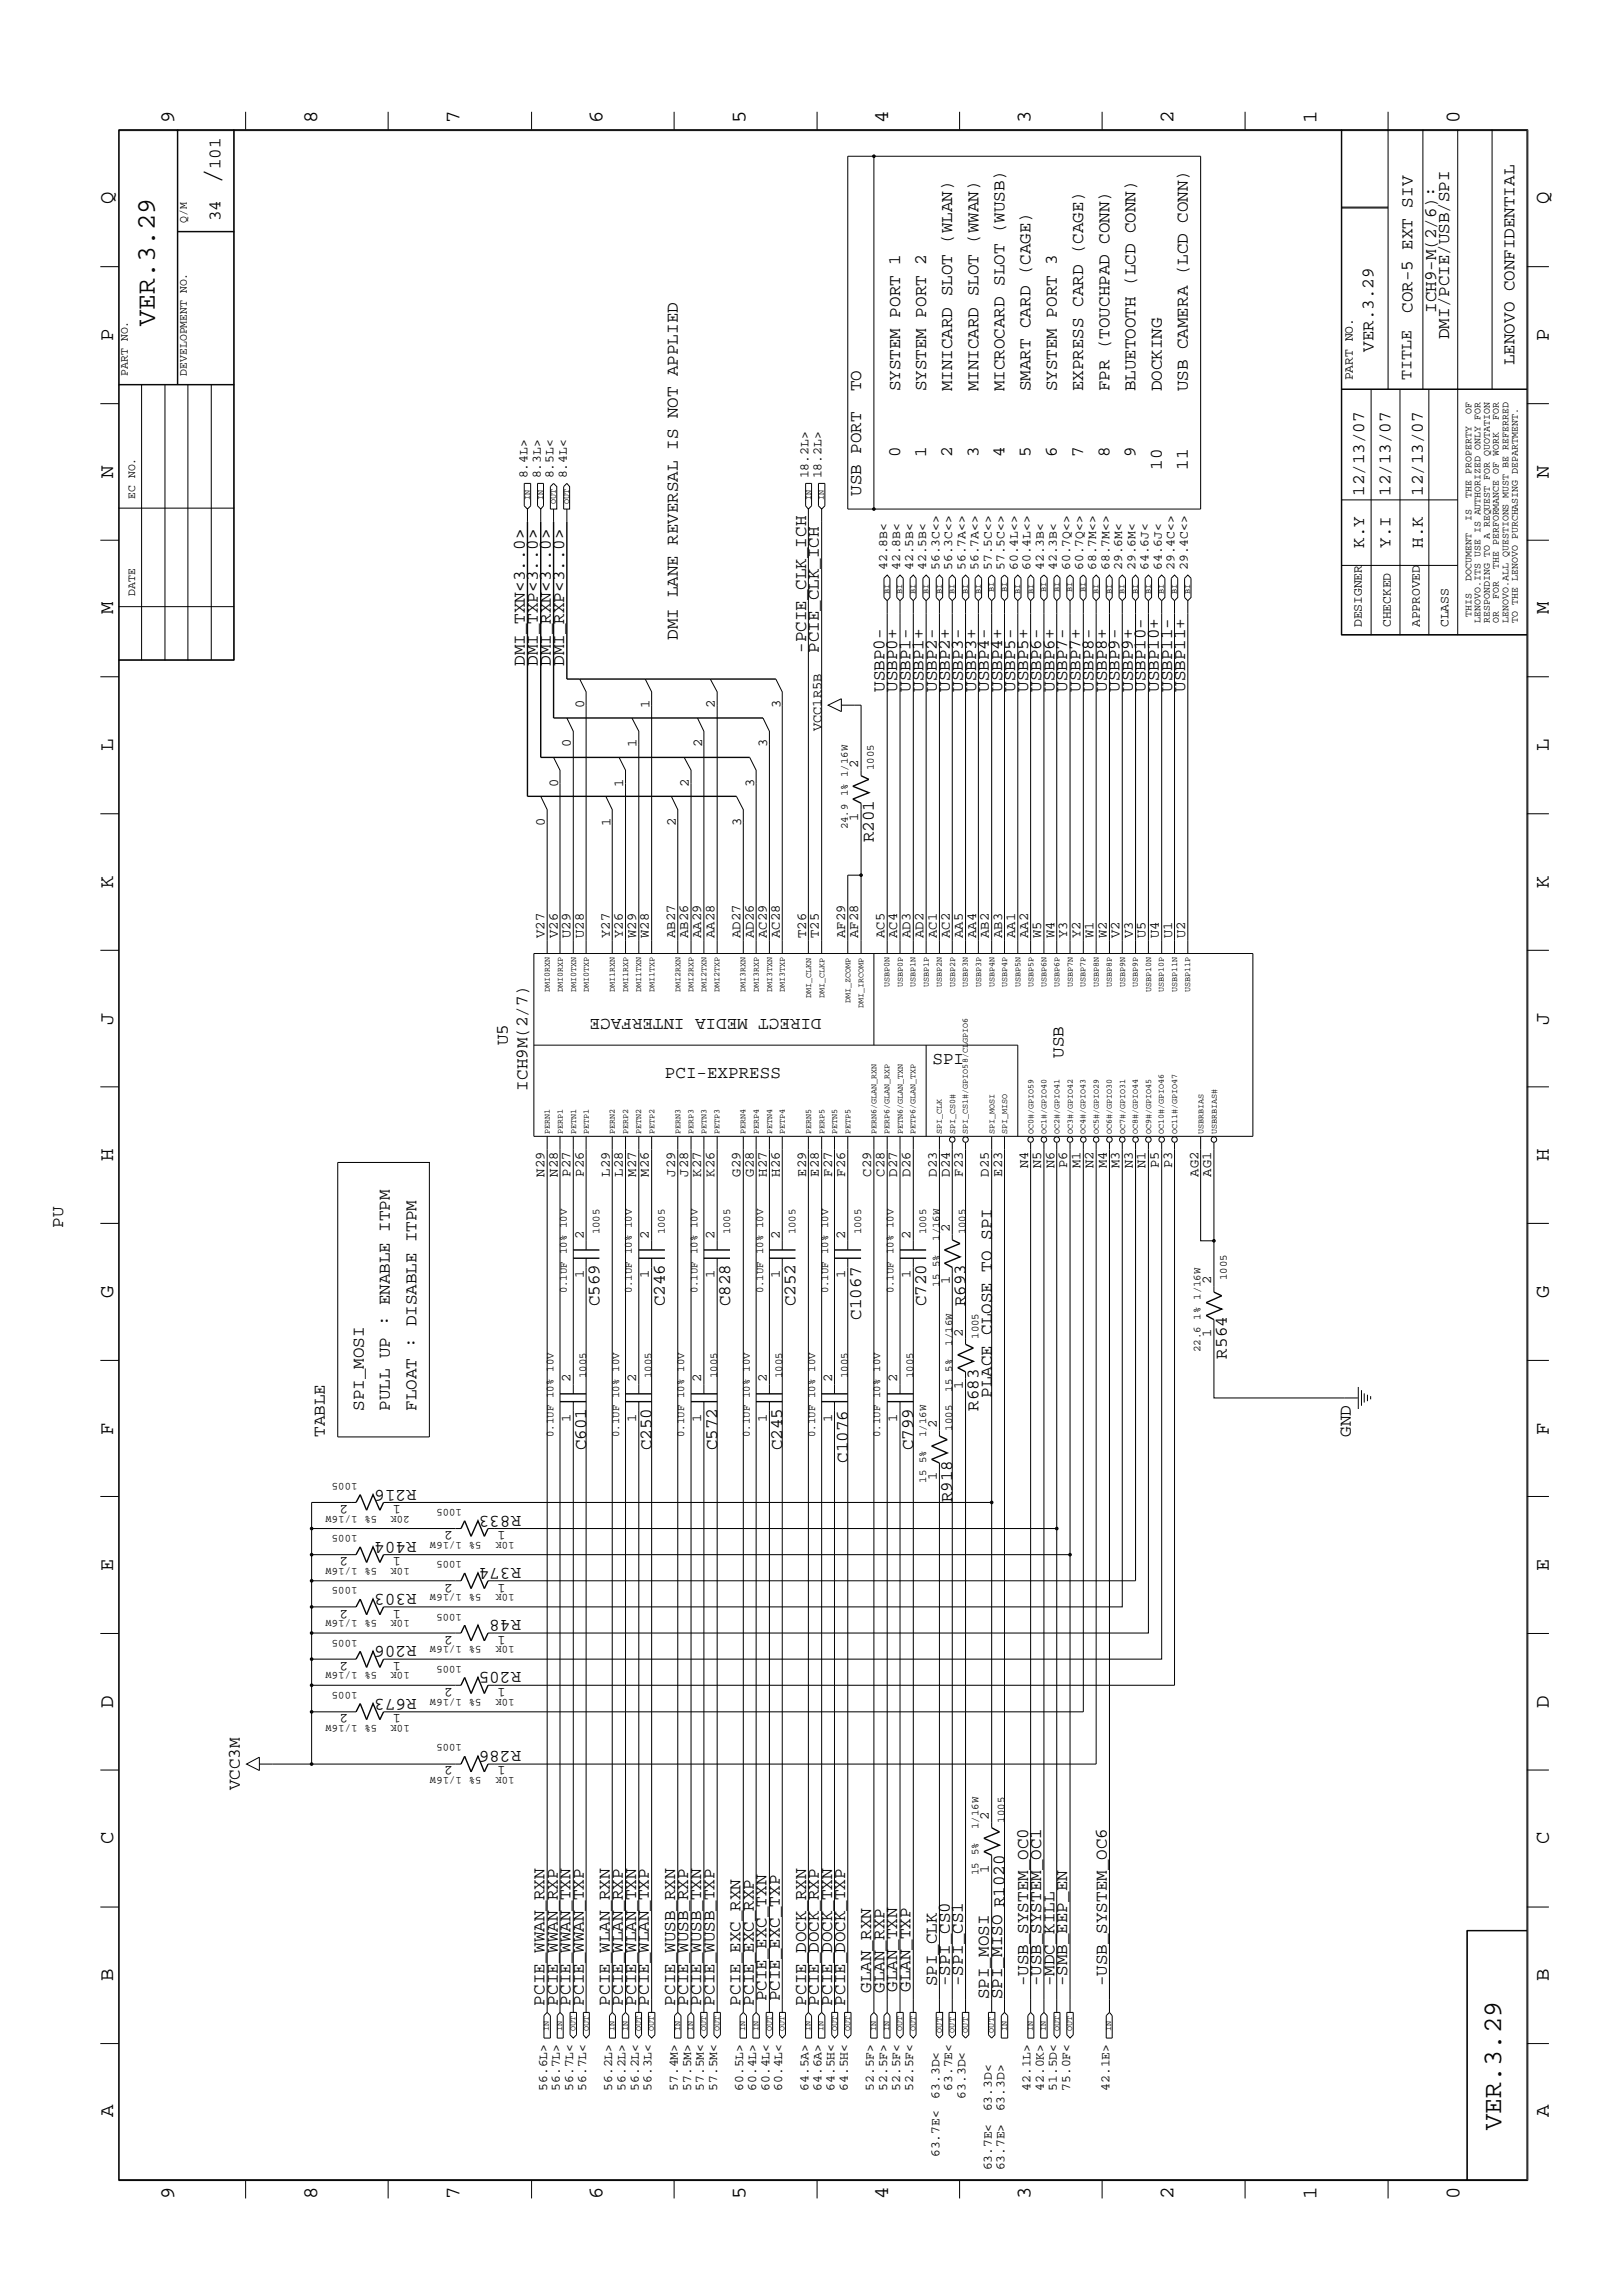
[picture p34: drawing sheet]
<svg xmlns="http://www.w3.org/2000/svg" width="300mm" height="423mm" viewBox="0 0 300 423" stroke-linecap="round" stroke-linejoin="round" font-family="sans-serif">
<defs><g id="words">
<g font-size="4.9">
<text x="40.7" y="34" transform="rotate(-90 40.7 34)">/</text>
<text x="28.6" y="60.2" transform="rotate(-90 28.6 60.2)">VER.3.29</text>
<text x="277.4" y="393.5" transform="rotate(-90 277.4 393.5)">VER.3.29</text>
</g>
<g font-size="3.8">
<text x="32.2" y="22.7" transform="rotate(-90 32.2 22.7)">9</text>
<text x="58.6" y="22.7" transform="rotate(-90 58.6 22.7)">8</text>
<text x="84.9" y="22.7" transform="rotate(-90 84.9 22.7)">7</text>
<text x="111.3" y="22.7" transform="rotate(-90 111.3 22.7)">6</text>
<text x="137.8" y="22.7" transform="rotate(-90 137.8 22.7)">5</text>
<text x="164.1" y="22.7" transform="rotate(-90 164.1 22.7)">4</text>
<text x="190.4" y="22.7" transform="rotate(-90 190.4 22.7)">3</text>
<text x="216.8" y="22.7" transform="rotate(-90 216.8 22.7)">2</text>
<text x="243.2" y="22.7" transform="rotate(-90 243.2 22.7)">1</text>
<text x="269.7" y="22.7" transform="rotate(-90 269.7 22.7)">0</text>
<text x="20.9" y="37.8" transform="rotate(-90 20.9 37.8)">Q</text>
<text x="286.2" y="37.8" transform="rotate(-90 286.2 37.8)">Q</text>
<text x="20.9" y="63" transform="rotate(-90 20.9 63)">P</text>
<text x="286.2" y="63" transform="rotate(-90 286.2 63)">P</text>
<text x="20.9" y="88.3" transform="rotate(-90 20.9 88.3)">N</text>
<text x="286.2" y="88.3" transform="rotate(-90 286.2 88.3)">N</text>
<text x="20.9" y="113.5" transform="rotate(-90 20.9 113.5)">M</text>
<text x="286.2" y="113.5" transform="rotate(-90 286.2 113.5)">M</text>
<text x="20.9" y="138.8" transform="rotate(-90 20.9 138.8)">L</text>
<text x="286.2" y="138.8" transform="rotate(-90 286.2 138.8)">L</text>
<text x="20.9" y="164" transform="rotate(-90 20.9 164)">K</text>
<text x="286.2" y="164" transform="rotate(-90 286.2 164)">K</text>
<text x="20.9" y="189.3" transform="rotate(-90 20.9 189.3)">J</text>
<text x="286.2" y="189.3" transform="rotate(-90 286.2 189.3)">J</text>
<text x="20.9" y="214.5" transform="rotate(-90 20.9 214.5)">H</text>
<text x="286.2" y="214.5" transform="rotate(-90 286.2 214.5)">H</text>
<text x="20.9" y="239.8" transform="rotate(-90 20.9 239.8)">G</text>
<text x="286.2" y="239.8" transform="rotate(-90 286.2 239.8)">G</text>
<text x="20.9" y="265.1" transform="rotate(-90 20.9 265.1)">F</text>
<text x="286.2" y="265.1" transform="rotate(-90 286.2 265.1)">F</text>
<text x="20.9" y="290.3" transform="rotate(-90 20.9 290.3)">E</text>
<text x="286.2" y="290.3" transform="rotate(-90 286.2 290.3)">E</text>
<text x="20.9" y="315.6" transform="rotate(-90 20.9 315.6)">D</text>
<text x="286.2" y="315.6" transform="rotate(-90 286.2 315.6)">D</text>
<text x="20.9" y="340.8" transform="rotate(-90 20.9 340.8)">C</text>
<text x="286.2" y="340.8" transform="rotate(-90 286.2 340.8)">C</text>
<text x="20.9" y="366.1" transform="rotate(-90 20.9 366.1)">B</text>
<text x="286.2" y="366.1" transform="rotate(-90 286.2 366.1)">B</text>
<text x="20.9" y="391.2" transform="rotate(-90 20.9 391.2)">A</text>
<text x="286.2" y="391.2" transform="rotate(-90 286.2 391.2)">A</text>
<text x="32.2" y="406.4" transform="rotate(-90 32.2 406.4)">9</text>
<text x="58.6" y="406.4" transform="rotate(-90 58.6 406.4)">8</text>
<text x="84.9" y="406.4" transform="rotate(-90 84.9 406.4)">7</text>
<text x="111.3" y="406.4" transform="rotate(-90 111.3 406.4)">6</text>
<text x="137.8" y="406.4" transform="rotate(-90 137.8 406.4)">5</text>
<text x="164.1" y="406.4" transform="rotate(-90 164.1 406.4)">4</text>
<text x="190.4" y="406.4" transform="rotate(-90 190.4 406.4)">3</text>
<text x="216.8" y="406.4" transform="rotate(-90 216.8 406.4)">2</text>
<text x="243.2" y="406.4" transform="rotate(-90 243.2 406.4)">1</text>
<text x="269.7" y="406.4" transform="rotate(-90 269.7 406.4)">0</text>
</g>
<g font-size="3.2">
<text x="40.7" y="31.2" transform="rotate(-90 40.7 31.2)">101</text>
<text x="40.7" y="40.9" transform="rotate(-90 40.7 40.9)">34</text>
<text x="260.9" y="57.8" transform="rotate(-90 260.9 57.8)">COR-5 EXT SIV</text>
<text x="265.3" y="57.8" transform="rotate(-90 265.3 57.8)">ICH9-M(2/6):</text>
<text x="253.7" y="65" transform="rotate(-90 253.7 65)">VER.3.29</text>
<text x="267.7" y="62.7" transform="rotate(-90 267.7 62.7)">DMI/PCIE/USB/SPI</text>
<text x="279.8" y="67.5" transform="rotate(-90 279.8 67.5)">LENOVO CONFIDENTIAL</text>
<text x="159.1" y="72.3" transform="rotate(-90 159.1 72.3)">TO</text>
<text x="166.3" y="72.3" transform="rotate(-90 166.3 72.3)">SYSTEM PORT 1</text>
<text x="171.1" y="72.3" transform="rotate(-90 171.1 72.3)">SYSTEM PORT 2</text>
<text x="175.9" y="72.3" transform="rotate(-90 175.9 72.3)">MINICARD SLOT (WLAN)</text>
<text x="180.8" y="72.3" transform="rotate(-90 180.8 72.3)">MINICARD SLOT (WWAN)</text>
<text x="185.6" y="72.3" transform="rotate(-90 185.6 72.3)">MICROCARD SLOT (WUSB)</text>
<text x="190.4" y="72.3" transform="rotate(-90 190.4 72.3)">SMART CARD (CAGE)</text>
<text x="195.2" y="72.3" transform="rotate(-90 195.2 72.3)">SYSTEM PORT 3</text>
<text x="200.2" y="72.3" transform="rotate(-90 200.2 72.3)">EXPRESS CARD (CAGE)</text>
<text x="205" y="72.3" transform="rotate(-90 205 72.3)">FPR (TOUCHPAD CONN)</text>
<text x="209.8" y="72.3" transform="rotate(-90 209.8 72.3)">BLUETOOTH (LCD CONN)</text>
<text x="214.6" y="72.3" transform="rotate(-90 214.6 72.3)">DOCKING</text>
<text x="219.5" y="72.3" transform="rotate(-90 219.5 72.3)">USB CAMERA (LCD CONN)</text>
<text x="166.3" y="84.4" transform="rotate(-90 166.3 84.4)">0</text>
<text x="171.1" y="84.4" transform="rotate(-90 171.1 84.4)">1</text>
<text x="175.9" y="84.4" transform="rotate(-90 175.9 84.4)">2</text>
<text x="180.8" y="84.4" transform="rotate(-90 180.8 84.4)">3</text>
<text x="185.6" y="84.4" transform="rotate(-90 185.6 84.4)">4</text>
<text x="190.4" y="84.4" transform="rotate(-90 190.4 84.4)">5</text>
<text x="195.2" y="84.4" transform="rotate(-90 195.2 84.4)">6</text>
<text x="200.2" y="84.4" transform="rotate(-90 200.2 84.4)">7</text>
<text x="205" y="84.4" transform="rotate(-90 205 84.4)">8</text>
<text x="209.8" y="84.4" transform="rotate(-90 209.8 84.4)">9</text>
<text x="214.6" y="86.8" transform="rotate(-90 214.6 86.8)">10</text>
<text x="219.5" y="86.8" transform="rotate(-90 219.5 86.8)">11</text>
<text x="159.1" y="91.6" transform="rotate(-90 159.1 91.6)">USB PORT</text>
<text x="252.1" y="91.6" transform="rotate(-90 252.1 91.6)">12/13/07</text>
<text x="256.9" y="91.6" transform="rotate(-90 256.9 91.6)">12/13/07</text>
<text x="262.9" y="91.6" transform="rotate(-90 262.9 91.6)">12/13/07</text>
<text x="252.1" y="101.3" transform="rotate(-90 252.1 101.3)">K.Y</text>
<text x="256.9" y="101.3" transform="rotate(-90 256.9 101.3)">Y.I</text>
<text x="262.9" y="101.3" transform="rotate(-90 262.9 101.3)">H.K</text>
<text x="125.2" y="118.2" transform="rotate(-90 125.2 118.2)">DMI LANE REVERSAL IS NOT APPLIED</text>
<text x="96.9" y="123" transform="rotate(-90 96.9 123)">DMI_TXN&lt;3..0&gt;</text>
<text x="99.4" y="123" transform="rotate(-90 99.4 123)">DMI_TXP&lt;3..0&gt;</text>
<text x="101.8" y="123" transform="rotate(-90 101.8 123)">DMI_RXN&lt;3..0&gt;</text>
<text x="104.2" y="123" transform="rotate(-90 104.2 123)">DMI_RXP&lt;3..0&gt;</text>
<text x="148.9" y="120.7" transform="rotate(-90 148.9 120.7)">-PCIE_CLK_ICH</text>
<text x="151.3" y="120.7" transform="rotate(-90 151.3 120.7)">PCIE_CLK_ICH</text>
<text x="163.4" y="127.8" transform="rotate(-90 163.4 127.8)">USBP0-</text>
<text x="165.8" y="127.8" transform="rotate(-90 165.8 127.8)">USBP0+</text>
<text x="168.2" y="127.8" transform="rotate(-90 168.2 127.8)">USBP1-</text>
<text x="170.6" y="127.8" transform="rotate(-90 170.6 127.8)">USBP1+</text>
<text x="173.1" y="127.8" transform="rotate(-90 173.1 127.8)">USBP2-</text>
<text x="175.5" y="127.8" transform="rotate(-90 175.5 127.8)">USBP2+</text>
<text x="177.9" y="127.8" transform="rotate(-90 177.9 127.8)">USBP3-</text>
<text x="180.3" y="127.8" transform="rotate(-90 180.3 127.8)">USBP3+</text>
<text x="182.7" y="127.8" transform="rotate(-90 182.7 127.8)">USBP4-</text>
<text x="185.2" y="127.8" transform="rotate(-90 185.2 127.8)">USBP4+</text>
<text x="187.5" y="127.8" transform="rotate(-90 187.5 127.8)">USBP5-</text>
<text x="190" y="127.8" transform="rotate(-90 190 127.8)">USBP5+</text>
<text x="192.4" y="127.8" transform="rotate(-90 192.4 127.8)">USBP6-</text>
<text x="194.8" y="127.8" transform="rotate(-90 194.8 127.8)">USBP6+</text>
<text x="197.2" y="127.8" transform="rotate(-90 197.2 127.8)">USBP7-</text>
<text x="199.6" y="127.8" transform="rotate(-90 199.6 127.8)">USBP7+</text>
<text x="202" y="127.8" transform="rotate(-90 202 127.8)">USBP8-</text>
<text x="204.5" y="127.8" transform="rotate(-90 204.5 127.8)">USBP8+</text>
<text x="206.8" y="127.8" transform="rotate(-90 206.8 127.8)">USBP9-</text>
<text x="209.3" y="127.8" transform="rotate(-90 209.3 127.8)">USBP9+</text>
<text x="211.7" y="127.8" transform="rotate(-90 211.7 127.8)">USBP10-</text>
<text x="214.1" y="127.8" transform="rotate(-90 214.1 127.8)">USBP10+</text>
<text x="216.6" y="127.8" transform="rotate(-90 216.6 127.8)">USBP11-</text>
<text x="218.9" y="127.8" transform="rotate(-90 218.9 127.8)">USBP11+</text>
<text x="161.5" y="155.6" transform="rotate(-90 161.5 155.6)">R201</text>
<text x="151.8" y="188.2" transform="rotate(-180 151.8 188.2)">DIRECT MEDIA INTERFACE</text>
<text x="93.8" y="193.1" transform="rotate(-90 93.8 193.1)">U5</text>
<text x="172.3" y="196.7">SPI</text>
<text x="196.5" y="195.5" transform="rotate(-90 196.5 195.5)">USB</text>
<text x="97.5" y="201.5" transform="rotate(-90 97.5 201.5)">ICH9M(2/7)</text>
<text x="122.9" y="199.1">PCI-EXPRESS</text>
<text x="11.7" y="226.9" transform="rotate(-90 11.7 226.9)">PU</text>
<text x="110.7" y="241.4" transform="rotate(-90 110.7 241.4)">C569</text>
<text x="122.9" y="241.4" transform="rotate(-90 122.9 241.4)">C246</text>
<text x="134.9" y="241.4" transform="rotate(-90 134.9 241.4)">C828</text>
<text x="147" y="241.4" transform="rotate(-90 147 241.4)">C252</text>
<text x="159.1" y="243.8" transform="rotate(-90 159.1 243.8)">C1067</text>
<text x="171.1" y="241.4" transform="rotate(-90 171.1 241.4)">C720</text>
<text x="178.4" y="241.4" transform="rotate(-90 178.4 241.4)">R693</text>
<text x="226.7" y="251" transform="rotate(-90 226.7 251)">R564</text>
<text x="67.2" y="260.7" transform="rotate(-90 67.2 260.7)">SPI_MOSI</text>
<text x="72.1" y="260.7" transform="rotate(-90 72.1 260.7)">PULL UP : ENABLE ITPM</text>
<text x="77" y="260.7" transform="rotate(-90 77 260.7)">FLOAT : DISABLE ITPM</text>
<text x="180.8" y="260.7" transform="rotate(-90 180.8 260.7)">R683</text>
<text x="183.2" y="258.3" transform="rotate(-90 183.2 258.3)">PLACE CLOSE TO SPI</text>
<text x="60" y="265.5" transform="rotate(-90 60 265.5)">TABLE</text>
<text x="108.3" y="268" transform="rotate(-90 108.3 268)">C601</text>
<text x="120.4" y="268" transform="rotate(-90 120.4 268)">C250</text>
<text x="132.5" y="268" transform="rotate(-90 132.5 268)">C572</text>
<text x="144.5" y="268" transform="rotate(-90 144.5 268)">C245</text>
<text x="168.7" y="268" transform="rotate(-90 168.7 268)">C799</text>
<text x="249.6" y="265.5" transform="rotate(-90 249.6 265.5)">GND</text>
<text x="77" y="275.3" transform="rotate(-180 77 275.3)">R216</text>
<text x="156.6" y="270.3" transform="rotate(-90 156.6 270.3)">C1076</text>
<text x="96.3" y="280.1" transform="rotate(-180 96.3 280.1)">R833</text>
<text x="175.9" y="277.6" transform="rotate(-90 175.9 277.6)">R918</text>
<text x="77" y="284.9" transform="rotate(-180 77 284.9)">R404</text>
<text x="96.3" y="289.7" transform="rotate(-180 96.3 289.7)">R374</text>
<text x="77" y="294.6" transform="rotate(-180 77 294.6)">R303</text>
<text x="96.3" y="299.4" transform="rotate(-180 96.3 299.4)">R48</text>
<text x="77" y="304.2" transform="rotate(-180 77 304.2)">R206</text>
<text x="96.3" y="309" transform="rotate(-180 96.3 309)">R205</text>
<text x="77" y="313.9" transform="rotate(-180 77 313.9)">R673</text>
<text x="96.3" y="323.5" transform="rotate(-180 96.3 323.5)">R286</text>
<text x="44.3" y="330.8" transform="rotate(-90 44.3 330.8)">VCC3M</text>
<text x="100.6" y="370.6" transform="rotate(-90 100.6 370.6)">PCIE_WWAN_RXN</text>
<text x="103" y="370.6" transform="rotate(-90 103 370.6)">PCIE_WWAN_RXP</text>
<text x="105.4" y="370.6" transform="rotate(-90 105.4 370.6)">PCIE_WWAN_TXN</text>
<text x="107.9" y="370.6" transform="rotate(-90 107.9 370.6)">PCIE_WWAN_TXP</text>
<text x="112.7" y="370.6" transform="rotate(-90 112.7 370.6)">PCIE_WLAN_RXN</text>
<text x="115.1" y="370.6" transform="rotate(-90 115.1 370.6)">PCIE_WLAN_RXP</text>
<text x="117.5" y="370.6" transform="rotate(-90 117.5 370.6)">PCIE_WLAN_TXN</text>
<text x="119.9" y="370.6" transform="rotate(-90 119.9 370.6)">PCIE_WLAN_TXP</text>
<text x="124.7" y="370.6" transform="rotate(-90 124.7 370.6)">PCIE_WUSB_RXN</text>
<text x="127.2" y="370.6" transform="rotate(-90 127.2 370.6)">PCIE_WUSB_RXP</text>
<text x="129.5" y="370.6" transform="rotate(-90 129.5 370.6)">PCIE_WUSB_TXN</text>
<text x="132" y="370.6" transform="rotate(-90 132 370.6)">PCIE_WUSB_TXP</text>
<text x="136.8" y="370.6" transform="rotate(-90 136.8 370.6)">PCIE_EXC_RXN</text>
<text x="139.3" y="370.6" transform="rotate(-90 139.3 370.6)">PCIE_EXC_RXP</text>
<text x="141.6" y="369.8" transform="rotate(-90 141.6 369.8)">PCIE_EXC_TXN</text>
<text x="144.1" y="369.8" transform="rotate(-90 144.1 369.8)">PCIE_EXC_TXP</text>
<text x="148.9" y="370.6" transform="rotate(-90 148.9 370.6)">PCIE_DOCK_RXN</text>
<text x="151.3" y="370.6" transform="rotate(-90 151.3 370.6)">PCIE_DOCK_RXP</text>
<text x="153.8" y="370.6" transform="rotate(-90 153.8 370.6)">PCIE_DOCK_TXN</text>
<text x="156.1" y="370.6" transform="rotate(-90 156.1 370.6)">PCIE_DOCK_TXP</text>
<text x="161" y="368.2" transform="rotate(-90 161 368.2)">GLAN_RXN</text>
<text x="163.4" y="368.2" transform="rotate(-90 163.4 368.2)">GLAN_RXP</text>
<text x="165.8" y="368" transform="rotate(-90 165.8 368)">GLAN_TXN</text>
<text x="168.2" y="368" transform="rotate(-90 168.2 368)">GLAN_TXP</text>
<text x="173.1" y="367" transform="rotate(-90 173.1 367)">SPI_CLK</text>
<text x="175.5" y="367" transform="rotate(-90 175.5 367)">-SPI_CS0</text>
<text x="177.9" y="367" transform="rotate(-90 177.9 367)">-SPI_CS1</text>
<text x="182.7" y="369.4" transform="rotate(-90 182.7 369.4)">SPI_MOSI</text>
<text x="185.2" y="369.4" transform="rotate(-90 185.2 369.4)">SPI_MISO R1020</text>
<text x="190" y="367" transform="rotate(-90 190 367)">-USB_SYSTEM_OC0</text>
<text x="192.4" y="367" transform="rotate(-90 192.4 367)">-USB_SYSTEM_OC1</text>
<text x="194.8" y="367" transform="rotate(-90 194.8 367)">-MDC_KILL</text>
<text x="197.2" y="367" transform="rotate(-90 197.2 367)">-SMB_EEP_EN</text>
<text x="204.5" y="367" transform="rotate(-90 204.5 367)">-USB_SYSTEM_OC6</text>
</g>
<text font-size="3.1" x="260.8" y="70.3" transform="rotate(-90 260.8 70.3)">TITLE</text>
<g font-size="2.5">
<text x="107.9" y="130.9" transform="rotate(-90 107.9 130.9)">0</text>
<text x="120" y="130.9" transform="rotate(-90 120 130.9)">1</text>
<text x="132.1" y="130.9" transform="rotate(-90 132.1 130.9)">2</text>
<text x="144.2" y="130.9" transform="rotate(-90 144.2 130.9)">3</text>
<text x="151.8" y="135.1" transform="rotate(-90 151.8 135.1)">VCC1R5B</text>
<text x="105.5" y="138.1" transform="rotate(-90 105.5 138.1)">0</text>
<text x="117.6" y="138.1" transform="rotate(-90 117.6 138.1)">1</text>
<text x="129.7" y="138.1" transform="rotate(-90 129.7 138.1)">2</text>
<text x="141.7" y="138.1" transform="rotate(-90 141.7 138.1)">3</text>
<text x="158.6" y="141.9" transform="rotate(-90 158.6 141.9)">2</text>
<text x="103.1" y="145.4" transform="rotate(-90 103.1 145.4)">0</text>
<text x="115.1" y="145.4" transform="rotate(-90 115.1 145.4)">1</text>
<text x="127.3" y="145.4" transform="rotate(-90 127.3 145.4)">2</text>
<text x="139.4" y="145.4" transform="rotate(-90 139.4 145.4)">3</text>
<text x="100.7" y="152.6" transform="rotate(-90 100.7 152.6)">0</text>
<text x="112.8" y="152.6" transform="rotate(-90 112.8 152.6)">1</text>
<text x="124.9" y="152.6" transform="rotate(-90 124.9 152.6)">2</text>
<text x="136.9" y="152.6" transform="rotate(-90 136.9 152.6)">3</text>
<text x="158.6" y="151.6" transform="rotate(-90 158.6 151.6)">1</text>
<text x="100.6" y="173.3" transform="rotate(-90 100.6 173.3)">V27</text>
<text x="103" y="173.3" transform="rotate(-90 103 173.3)">V26</text>
<text x="105.4" y="173.3" transform="rotate(-90 105.4 173.3)">U29</text>
<text x="107.9" y="173.3" transform="rotate(-90 107.9 173.3)">U28</text>
<text x="112.7" y="173.3" transform="rotate(-90 112.7 173.3)">Y27</text>
<text x="115.1" y="173.3" transform="rotate(-90 115.1 173.3)">Y26</text>
<text x="117.5" y="173.3" transform="rotate(-90 117.5 173.3)">W29</text>
<text x="119.9" y="173.3" transform="rotate(-90 119.9 173.3)">W28</text>
<text x="124.7" y="173.3" transform="rotate(-90 124.7 173.3)">AB27</text>
<text x="127.2" y="173.3" transform="rotate(-90 127.2 173.3)">AB26</text>
<text x="129.5" y="173.3" transform="rotate(-90 129.5 173.3)">AA29</text>
<text x="132" y="173.3" transform="rotate(-90 132 173.3)">AA28</text>
<text x="136.8" y="173.3" transform="rotate(-90 136.8 173.3)">AD27</text>
<text x="139.3" y="173.3" transform="rotate(-90 139.3 173.3)">AD26</text>
<text x="141.6" y="173.3" transform="rotate(-90 141.6 173.3)">AC29</text>
<text x="144.1" y="173.3" transform="rotate(-90 144.1 173.3)">AC28</text>
<text x="148.9" y="173.3" transform="rotate(-90 148.9 173.3)">T26</text>
<text x="151.3" y="173.3" transform="rotate(-90 151.3 173.3)">T25</text>
<text x="156.1" y="173.3" transform="rotate(-90 156.1 173.3)">AF29</text>
<text x="158.6" y="173.3" transform="rotate(-90 158.6 173.3)">AF28</text>
<text x="163.4" y="173.3" transform="rotate(-90 163.4 173.3)">AC5</text>
<text x="165.8" y="173.3" transform="rotate(-90 165.8 173.3)">AC4</text>
<text x="168.2" y="173.3" transform="rotate(-90 168.2 173.3)">AD3</text>
<text x="170.6" y="173.3" transform="rotate(-90 170.6 173.3)">AD2</text>
<text x="173.1" y="173.3" transform="rotate(-90 173.1 173.3)">AC1</text>
<text x="175.5" y="173.3" transform="rotate(-90 175.5 173.3)">AC2</text>
<text x="177.9" y="173.3" transform="rotate(-90 177.9 173.3)">AA5</text>
<text x="180.3" y="173.3" transform="rotate(-90 180.3 173.3)">AA4</text>
<text x="182.7" y="173.3" transform="rotate(-90 182.7 173.3)">AB2</text>
<text x="185.2" y="173.3" transform="rotate(-90 185.2 173.3)">AB3</text>
<text x="187.5" y="173.3" transform="rotate(-90 187.5 173.3)">AA1</text>
<text x="190" y="173.3" transform="rotate(-90 190 173.3)">AA2</text>
<text x="192.4" y="173.3" transform="rotate(-90 192.4 173.3)">W5</text>
<text x="194.8" y="173.3" transform="rotate(-90 194.8 173.3)">W4</text>
<text x="197.2" y="173.3" transform="rotate(-90 197.2 173.3)">Y3</text>
<text x="199.6" y="173.3" transform="rotate(-90 199.6 173.3)">Y2</text>
<text x="202" y="173.3" transform="rotate(-90 202 173.3)">W1</text>
<text x="204.5" y="173.3" transform="rotate(-90 204.5 173.3)">W2</text>
<text x="206.8" y="173.3" transform="rotate(-90 206.8 173.3)">V2</text>
<text x="209.3" y="173.3" transform="rotate(-90 209.3 173.3)">V3</text>
<text x="211.7" y="173.3" transform="rotate(-90 211.7 173.3)">U5</text>
<text x="214.1" y="173.3" transform="rotate(-90 214.1 173.3)">U4</text>
<text x="216.6" y="173.3" transform="rotate(-90 216.6 173.3)">U1</text>
<text x="218.9" y="173.3" transform="rotate(-90 218.9 173.3)">U2</text>
<text x="190" y="215.9" transform="rotate(-90 190 215.9)">N4</text>
<text x="192.4" y="215.9" transform="rotate(-90 192.4 215.9)">N5</text>
<text x="194.8" y="215.9" transform="rotate(-90 194.8 215.9)">N6</text>
<text x="197.2" y="215.9" transform="rotate(-90 197.2 215.9)">P6</text>
<text x="199.6" y="215.9" transform="rotate(-90 199.6 215.9)">M1</text>
<text x="202" y="215.9" transform="rotate(-90 202 215.9)">N2</text>
<text x="204.5" y="215.9" transform="rotate(-90 204.5 215.9)">M4</text>
<text x="206.8" y="215.9" transform="rotate(-90 206.8 215.9)">M3</text>
<text x="209.3" y="215.9" transform="rotate(-90 209.3 215.9)">N3</text>
<text x="211.7" y="215.9" transform="rotate(-90 211.7 215.9)">N1</text>
<text x="214.1" y="215.9" transform="rotate(-90 214.1 215.9)">P5</text>
<text x="216.6" y="215.9" transform="rotate(-90 216.6 215.9)">P3</text>
<text x="100.6" y="217.4" transform="rotate(-90 100.6 217.4)">N29</text>
<text x="103" y="217.4" transform="rotate(-90 103 217.4)">N28</text>
<text x="105.4" y="217.4" transform="rotate(-90 105.4 217.4)">P27</text>
<text x="107.9" y="217.4" transform="rotate(-90 107.9 217.4)">P26</text>
<text x="112.7" y="217.4" transform="rotate(-90 112.7 217.4)">L29</text>
<text x="115.1" y="217.4" transform="rotate(-90 115.1 217.4)">L28</text>
<text x="117.5" y="217.4" transform="rotate(-90 117.5 217.4)">M27</text>
<text x="119.9" y="217.4" transform="rotate(-90 119.9 217.4)">M26</text>
<text x="124.7" y="217.4" transform="rotate(-90 124.7 217.4)">J29</text>
<text x="127.2" y="217.4" transform="rotate(-90 127.2 217.4)">J28</text>
<text x="129.5" y="217.4" transform="rotate(-90 129.5 217.4)">K27</text>
<text x="132" y="217.4" transform="rotate(-90 132 217.4)">K26</text>
<text x="136.8" y="217.4" transform="rotate(-90 136.8 217.4)">G29</text>
<text x="139.3" y="217.4" transform="rotate(-90 139.3 217.4)">G28</text>
<text x="141.6" y="217.4" transform="rotate(-90 141.6 217.4)">H27</text>
<text x="144.1" y="217.4" transform="rotate(-90 144.1 217.4)">H26</text>
<text x="148.9" y="217.4" transform="rotate(-90 148.9 217.4)">E29</text>
<text x="151.3" y="217.4" transform="rotate(-90 151.3 217.4)">E28</text>
<text x="153.8" y="217.4" transform="rotate(-90 153.8 217.4)">F27</text>
<text x="156.1" y="217.4" transform="rotate(-90 156.1 217.4)">F26</text>
<text x="161" y="217.4" transform="rotate(-90 161 217.4)">C29</text>
<text x="163.4" y="217.4" transform="rotate(-90 163.4 217.4)">C28</text>
<text x="165.8" y="217.4" transform="rotate(-90 165.8 217.4)">D27</text>
<text x="168.2" y="217.4" transform="rotate(-90 168.2 217.4)">D26</text>
<text x="173.1" y="217.4" transform="rotate(-90 173.1 217.4)">D23</text>
<text x="175.5" y="217.4" transform="rotate(-90 175.5 217.4)">D24</text>
<text x="177.9" y="217.4" transform="rotate(-90 177.9 217.4)">F23</text>
<text x="182.7" y="217.4" transform="rotate(-90 182.7 217.4)">D25</text>
<text x="185.2" y="217.4" transform="rotate(-90 185.2 217.4)">E23</text>
<text x="221.4" y="217.4" transform="rotate(-90 221.4 217.4)">AG2</text>
<text x="223.8" y="217.4" transform="rotate(-90 223.8 217.4)">AG1</text>
<text x="175.5" y="227.6" transform="rotate(-90 175.5 227.6)">2</text>
<text x="107.9" y="228.9" transform="rotate(-90 107.9 228.9)">2</text>
<text x="119.9" y="228.9" transform="rotate(-90 119.9 228.9)">2</text>
<text x="132" y="228.9" transform="rotate(-90 132 228.9)">2</text>
<text x="144.1" y="228.9" transform="rotate(-90 144.1 228.9)">2</text>
<text x="156.1" y="228.9" transform="rotate(-90 156.1 228.9)">2</text>
<text x="168.2" y="228.9" transform="rotate(-90 168.2 228.9)">2</text>
<text x="107.9" y="236.1" transform="rotate(-90 107.9 236.1)">1</text>
<text x="119.9" y="236.1" transform="rotate(-90 119.9 236.1)">1</text>
<text x="132" y="236.1" transform="rotate(-90 132 236.1)">1</text>
<text x="144.1" y="236.1" transform="rotate(-90 144.1 236.1)">1</text>
<text x="156.1" y="236.1" transform="rotate(-90 156.1 236.1)">1</text>
<text x="168.2" y="236.1" transform="rotate(-90 168.2 236.1)">1</text>
<text x="175.5" y="237.3" transform="rotate(-90 175.5 237.3)">1</text>
<text x="223.8" y="237.3" transform="rotate(-90 223.8 237.3)">2</text>
<text x="177.9" y="247" transform="rotate(-90 177.9 247)">2</text>
<text x="223.8" y="247.1" transform="rotate(-90 223.8 247.1)">1</text>
<text x="105.4" y="255.4" transform="rotate(-90 105.4 255.4)">2</text>
<text x="117.5" y="255.4" transform="rotate(-90 117.5 255.4)">2</text>
<text x="129.5" y="255.4" transform="rotate(-90 129.5 255.4)">2</text>
<text x="141.6" y="255.4" transform="rotate(-90 141.6 255.4)">2</text>
<text x="153.8" y="255.4" transform="rotate(-90 153.8 255.4)">2</text>
<text x="165.8" y="255.4" transform="rotate(-90 165.8 255.4)">2</text>
<text x="177.9" y="256.7" transform="rotate(-90 177.9 256.7)">1</text>
<text x="105.4" y="262.7" transform="rotate(-90 105.4 262.7)">1</text>
<text x="117.5" y="262.7" transform="rotate(-90 117.5 262.7)">1</text>
<text x="129.5" y="262.7" transform="rotate(-90 129.5 262.7)">1</text>
<text x="141.6" y="262.7" transform="rotate(-90 141.6 262.7)">1</text>
<text x="153.8" y="262.7" transform="rotate(-90 153.8 262.7)">1</text>
<text x="165.8" y="262.7" transform="rotate(-90 165.8 262.7)">1</text>
<text x="173.1" y="263.8" transform="rotate(-90 173.1 263.8)">2</text>
<text x="173.1" y="273.6" transform="rotate(-90 173.1 273.6)">1</text>
<text x="64.3" y="278.1" transform="rotate(-180 64.3 278.1)">2</text>
<text x="74.1" y="278.1" transform="rotate(-180 74.1 278.1)">1</text>
<text x="64.3" y="287.8" transform="rotate(-180 64.3 287.8)">2</text>
<text x="74.1" y="287.8" transform="rotate(-180 74.1 287.8)">1</text>
<text x="83.7" y="283" transform="rotate(-180 83.7 283)">2</text>
<text x="93.4" y="283" transform="rotate(-180 93.4 283)">1</text>
<text x="83.7" y="292.6" transform="rotate(-180 83.7 292.6)">2</text>
<text x="93.4" y="292.6" transform="rotate(-180 93.4 292.6)">1</text>
<text x="64.3" y="297.4" transform="rotate(-180 64.3 297.4)">2</text>
<text x="74.1" y="297.4" transform="rotate(-180 74.1 297.4)">1</text>
<text x="83.7" y="302.3" transform="rotate(-180 83.7 302.3)">2</text>
<text x="93.4" y="302.3" transform="rotate(-180 93.4 302.3)">1</text>
<text x="64.3" y="307.1" transform="rotate(-180 64.3 307.1)">2</text>
<text x="74.1" y="307.1" transform="rotate(-180 74.1 307.1)">1</text>
<text x="83.7" y="311.9" transform="rotate(-180 83.7 311.9)">2</text>
<text x="93.4" y="311.9" transform="rotate(-180 93.4 311.9)">1</text>
<text x="64.3" y="316.7" transform="rotate(-180 64.3 316.7)">2</text>
<text x="74.1" y="316.7" transform="rotate(-180 74.1 316.7)">1</text>
<text x="83.7" y="326.4" transform="rotate(-180 83.7 326.4)">2</text>
<text x="93.4" y="326.4" transform="rotate(-180 93.4 326.4)">1</text>
<text x="182.7" y="336.3" transform="rotate(-90 182.7 336.3)">2</text>
<text x="182.7" y="346" transform="rotate(-90 182.7 346)">1</text>
</g>
<g font-size="2.4">
<text x="249.9" y="70.3" transform="rotate(-90 249.9 70.3)">PART NO.</text>
<text x="97.5" y="88.4" transform="rotate(-90 97.5 88.4)">8.4L&gt;</text>
<text x="99.9" y="88.4" transform="rotate(-90 99.9 88.4)">8.3L&gt;</text>
<text x="102.3" y="88.4" transform="rotate(-90 102.3 88.4)">8.5L&lt;</text>
<text x="104.7" y="88.4" transform="rotate(-90 104.7 88.4)">8.4L&lt;</text>
<text x="149.4" y="88.4" transform="rotate(-90 149.4 88.4)">18.2L&gt;</text>
<text x="151.8" y="88.4" transform="rotate(-90 151.8 88.4)">18.2L&gt;</text>
<text x="163.9" y="105.3" transform="rotate(-90 163.9 105.3)">42.8B&lt;</text>
<text x="166.3" y="105.3" transform="rotate(-90 166.3 105.3)">42.8B&lt;</text>
<text x="168.7" y="105.3" transform="rotate(-90 168.7 105.3)">42.5B&lt;</text>
<text x="171.1" y="105.3" transform="rotate(-90 171.1 105.3)">42.5B&lt;</text>
<text x="173.6" y="105.3" transform="rotate(-90 173.6 105.3)">56.3C&lt;&gt;</text>
<text x="175.9" y="105.3" transform="rotate(-90 175.9 105.3)">56.3C&lt;&gt;</text>
<text x="178.4" y="105.3" transform="rotate(-90 178.4 105.3)">56.7A&lt;&gt;</text>
<text x="180.8" y="105.3" transform="rotate(-90 180.8 105.3)">56.7A&lt;&gt;</text>
<text x="183.2" y="105.3" transform="rotate(-90 183.2 105.3)">57.5C&lt;&gt;</text>
<text x="185.6" y="105.3" transform="rotate(-90 185.6 105.3)">57.5C&lt;&gt;</text>
<text x="188" y="105.3" transform="rotate(-90 188 105.3)">60.4L&lt;&gt;</text>
<text x="190.4" y="105.3" transform="rotate(-90 190.4 105.3)">60.4L&lt;&gt;</text>
<text x="192.9" y="105.3" transform="rotate(-90 192.9 105.3)">42.3B&lt;</text>
<text x="195.2" y="105.3" transform="rotate(-90 195.2 105.3)">42.3B&lt;</text>
<text x="197.7" y="105.3" transform="rotate(-90 197.7 105.3)">60.7Q&lt;&gt;</text>
<text x="200.2" y="105.3" transform="rotate(-90 200.2 105.3)">60.7Q&lt;&gt;</text>
<text x="202.5" y="105.3" transform="rotate(-90 202.5 105.3)">68.7M&lt;&gt;</text>
<text x="205" y="105.3" transform="rotate(-90 205 105.3)">68.7M&lt;&gt;</text>
<text x="207.3" y="105.3" transform="rotate(-90 207.3 105.3)">29.6M&lt;</text>
<text x="209.8" y="105.3" transform="rotate(-90 209.8 105.3)">29.6M&lt;</text>
<text x="212.2" y="105.3" transform="rotate(-90 212.2 105.3)">64.6J&lt;</text>
<text x="214.6" y="105.3" transform="rotate(-90 214.6 105.3)">64.6J&lt;</text>
<text x="217" y="105.3" transform="rotate(-90 217 105.3)">29.4C&lt;&gt;</text>
<text x="219.5" y="105.3" transform="rotate(-90 219.5 105.3)">29.4C&lt;&gt;</text>
<text x="251.6" y="115.9" transform="rotate(-90 251.6 115.9)">DESIGNER</text>
<text x="257" y="115.9" transform="rotate(-90 257 115.9)">CHECKED</text>
<text x="262.3" y="115.9" transform="rotate(-90 262.3 115.9)">APPROVED</text>
<text x="267.6" y="115.9" transform="rotate(-90 267.6 115.9)">CLASS</text>
<text x="101.1" y="386.3" transform="rotate(-90 101.1 386.3)">56.6L&gt;</text>
<text x="103.5" y="386.3" transform="rotate(-90 103.5 386.3)">56.7L&gt;</text>
<text x="105.9" y="386.3" transform="rotate(-90 105.9 386.3)">56.7L&lt;</text>
<text x="108.3" y="386.3" transform="rotate(-90 108.3 386.3)">56.7L&lt;</text>
<text x="113.1" y="386.3" transform="rotate(-90 113.1 386.3)">56.2L&gt;</text>
<text x="115.6" y="386.3" transform="rotate(-90 115.6 386.3)">56.2L&gt;</text>
<text x="118" y="386.3" transform="rotate(-90 118 386.3)">56.2L&lt;</text>
<text x="120.4" y="386.3" transform="rotate(-90 120.4 386.3)">56.3L&lt;</text>
<text x="125.2" y="386.3" transform="rotate(-90 125.2 386.3)">57.4M&gt;</text>
<text x="127.7" y="386.3" transform="rotate(-90 127.7 386.3)">57.5M&gt;</text>
<text x="130" y="386.3" transform="rotate(-90 130 386.3)">57.5M&lt;</text>
<text x="132.5" y="386.3" transform="rotate(-90 132.5 386.3)">57.5M&lt;</text>
<text x="137.3" y="386.3" transform="rotate(-90 137.3 386.3)">60.5L&gt;</text>
<text x="139.7" y="386.3" transform="rotate(-90 139.7 386.3)">60.4L&gt;</text>
<text x="142.2" y="386.3" transform="rotate(-90 142.2 386.3)">60.4L&lt;</text>
<text x="144.5" y="386.3" transform="rotate(-90 144.5 386.3)">60.4L&lt;</text>
<text x="149.4" y="386.3" transform="rotate(-90 149.4 386.3)">64.5A&gt;</text>
<text x="151.8" y="386.3" transform="rotate(-90 151.8 386.3)">64.6A&gt;</text>
<text x="154.2" y="386.3" transform="rotate(-90 154.2 386.3)">64.5H&lt;</text>
<text x="156.6" y="386.3" transform="rotate(-90 156.6 386.3)">64.5H&lt;</text>
<text x="161.5" y="386.3" transform="rotate(-90 161.5 386.3)">52.5F&gt;</text>
<text x="163.9" y="386.3" transform="rotate(-90 163.9 386.3)">52.5F&gt;</text>
<text x="166.3" y="386.3" transform="rotate(-90 166.3 386.3)">52.5F&lt;</text>
<text x="168.7" y="386.3" transform="rotate(-90 168.7 386.3)">52.5F&lt;</text>
<text x="173.6" y="387.8" transform="rotate(-90 173.6 387.8)">63.3D&lt;</text>
<text x="175.9" y="386.3" transform="rotate(-90 175.9 386.3)">63.7E&lt;</text>
<text x="178.4" y="387.8" transform="rotate(-90 178.4 387.8)">63.3D&lt;</text>
<text x="190.4" y="386.3" transform="rotate(-90 190.4 386.3)">42.1L&gt;</text>
<text x="192.9" y="386.3" transform="rotate(-90 192.9 386.3)">42.0K&gt;</text>
<text x="195.2" y="386.3" transform="rotate(-90 195.2 386.3)">51.5D&lt;</text>
<text x="197.7" y="386.3" transform="rotate(-90 197.7 386.3)">75.0F&lt;</text>
<text x="205" y="386.3" transform="rotate(-90 205 386.3)">42.1E&gt;</text>
<text x="183.2" y="390.1" transform="rotate(-90 183.2 390.1)">63.3D&lt;</text>
<text x="185.6" y="390.1" transform="rotate(-90 185.6 390.1)">63.3D&gt;</text>
<text x="173.6" y="398.6" transform="rotate(-90 173.6 398.6)">63.7E&lt;</text>
<text x="183.2" y="401.1" transform="rotate(-90 183.2 401.1)">63.7E&lt;</text>
<text x="185.6" y="401.1" transform="rotate(-90 185.6 401.1)">63.7E&gt;</text>
</g>
<g font-size="2.1">
<text x="34.5" y="41.1" transform="rotate(-90 34.5 41.1)">Q/M</text>
<text x="23.6" y="69.4" transform="rotate(-90 23.6 69.4)">PART NO.</text>
<text x="34.5" y="69.4" transform="rotate(-90 34.5 69.4)">DEVELOPMENT NO.</text>
<text x="25" y="92.2" transform="rotate(-90 25 92.2)">EC NO.</text>
<text x="25" y="110.2" transform="rotate(-90 25 110.2)">DATE</text>
</g>
<g font-size="2">
<text x="161.5" y="142.3" transform="rotate(-90 161.5 142.3)">1005</text>
<text x="156.6" y="147.2" transform="rotate(-90 156.6 147.2)">1% 1/16W</text>
<text x="156.6" y="153.2" transform="rotate(-90 156.6 153.2)">24.9</text>
<text x="110.7" y="228.1" transform="rotate(-90 110.7 228.1)">1005</text>
<text x="122.9" y="228.1" transform="rotate(-90 122.9 228.1)">1005</text>
<text x="134.9" y="228.1" transform="rotate(-90 134.9 228.1)">1005</text>
<text x="147" y="228.1" transform="rotate(-90 147 228.1)">1005</text>
<text x="159.1" y="228.1" transform="rotate(-90 159.1 228.1)">1005</text>
<text x="171.1" y="228.1" transform="rotate(-90 171.1 228.1)">1005</text>
<text x="173.6" y="229.3" transform="rotate(-90 173.6 229.3)">1/16W</text>
<text x="178.4" y="228.1" transform="rotate(-90 178.4 228.1)">1005</text>
<text x="104.7" y="239" transform="rotate(-90 104.7 239)">0.1UF 10% 10V</text>
<text x="116.8" y="239" transform="rotate(-90 116.8 239)">0.1UF 10% 10V</text>
<text x="128.9" y="239" transform="rotate(-90 128.9 239)">0.1UF 10% 10V</text>
<text x="141" y="239" transform="rotate(-90 141 239)">0.1UF 10% 10V</text>
<text x="153" y="239" transform="rotate(-90 153 239)">0.1UF 10% 10V</text>
<text x="165.1" y="239" transform="rotate(-90 165.1 239)">0.1UF 10% 10V</text>
<text x="173.6" y="237.7" transform="rotate(-90 173.6 237.7)">15</text>
<text x="173.6" y="234.2" transform="rotate(-90 173.6 234.2)">5%</text>
<text x="226.7" y="236.6" transform="rotate(-90 226.7 236.6)">1005</text>
<text x="221.8" y="243.8" transform="rotate(-90 221.8 243.8)">1% 1/16W</text>
<text x="175.9" y="248.7" transform="rotate(-90 175.9 248.7)">1/16W</text>
<text x="180.8" y="247.4" transform="rotate(-90 180.8 247.4)">1005</text>
<text x="221.8" y="249.9" transform="rotate(-90 221.8 249.9)">22.6</text>
<text x="108.3" y="254.7" transform="rotate(-90 108.3 254.7)">1005</text>
<text x="120.4" y="254.7" transform="rotate(-90 120.4 254.7)">1005</text>
<text x="132.5" y="254.7" transform="rotate(-90 132.5 254.7)">1005</text>
<text x="144.5" y="254.7" transform="rotate(-90 144.5 254.7)">1005</text>
<text x="156.6" y="254.7" transform="rotate(-90 156.6 254.7)">1005</text>
<text x="168.7" y="254.7" transform="rotate(-90 168.7 254.7)">1005</text>
<text x="175.9" y="257.1" transform="rotate(-90 175.9 257.1)">15</text>
<text x="175.9" y="253.5" transform="rotate(-90 175.9 253.5)">5%</text>
<text x="102.3" y="265.5" transform="rotate(-90 102.3 265.5)">0.1UF 10% 10V</text>
<text x="114.4" y="265.5" transform="rotate(-90 114.4 265.5)">0.1UF 10% 10V</text>
<text x="126.4" y="265.5" transform="rotate(-90 126.4 265.5)">0.1UF 10% 10V</text>
<text x="138.5" y="265.5" transform="rotate(-90 138.5 265.5)">0.1UF 10% 10V</text>
<text x="150.6" y="265.5" transform="rotate(-90 150.6 265.5)">0.1UF 10% 10V</text>
<text x="162.6" y="265.5" transform="rotate(-90 162.6 265.5)">0.1UF 10% 10V</text>
<text x="171.1" y="265.5" transform="rotate(-90 171.1 265.5)">1/16W</text>
<text x="175.9" y="264.3" transform="rotate(-90 175.9 264.3)">1005</text>
<text x="66" y="274" transform="rotate(-180 66 274)">1005</text>
<text x="171.1" y="274" transform="rotate(-90 171.1 274)">15</text>
<text x="171.1" y="270.3" transform="rotate(-90 171.1 270.3)">5%</text>
<text x="69.7" y="280.1" transform="rotate(-180 69.7 280.1)">5% 1/16W</text>
<text x="75.7" y="280.1" transform="rotate(-180 75.7 280.1)">20K</text>
<text x="85.3" y="278.8" transform="rotate(-180 85.3 278.8)">1005</text>
<text x="66" y="283.6" transform="rotate(-180 66 283.6)">1005</text>
<text x="89" y="284.9" transform="rotate(-180 89 284.9)">5% 1/16W</text>
<text x="95.1" y="284.9" transform="rotate(-180 95.1 284.9)">10K</text>
<text x="66" y="293.3" transform="rotate(-180 66 293.3)">1005</text>
<text x="69.7" y="289.7" transform="rotate(-180 69.7 289.7)">5% 1/16W</text>
<text x="75.7" y="289.7" transform="rotate(-180 75.7 289.7)">10K</text>
<text x="85.3" y="288.5" transform="rotate(-180 85.3 288.5)">1005</text>
<text x="69.7" y="299.4" transform="rotate(-180 69.7 299.4)">5% 1/16W</text>
<text x="75.7" y="299.4" transform="rotate(-180 75.7 299.4)">10K</text>
<text x="85.3" y="298.2" transform="rotate(-180 85.3 298.2)">1005</text>
<text x="89" y="294.6" transform="rotate(-180 89 294.6)">5% 1/16W</text>
<text x="95.1" y="294.6" transform="rotate(-180 95.1 294.6)">10K</text>
<text x="66" y="303" transform="rotate(-180 66 303)">1005</text>
<text x="89" y="304.2" transform="rotate(-180 89 304.2)">5% 1/16W</text>
<text x="95.1" y="304.2" transform="rotate(-180 95.1 304.2)">10K</text>
<text x="69.7" y="309" transform="rotate(-180 69.7 309)">5% 1/16W</text>
<text x="75.7" y="309" transform="rotate(-180 75.7 309)">10K</text>
<text x="85.3" y="307.8" transform="rotate(-180 85.3 307.8)">1005</text>
<text x="66" y="312.7" transform="rotate(-180 66 312.7)">1005</text>
<text x="89" y="313.9" transform="rotate(-180 89 313.9)">5% 1/16W</text>
<text x="95.1" y="313.9" transform="rotate(-180 95.1 313.9)">10K</text>
<text x="69.7" y="318.7" transform="rotate(-180 69.7 318.7)">5% 1/16W</text>
<text x="75.7" y="318.7" transform="rotate(-180 75.7 318.7)">10K</text>
<text x="85.3" y="322.3" transform="rotate(-180 85.3 322.3)">1005</text>
<text x="89" y="328.3" transform="rotate(-180 89 328.3)">5% 1/16W</text>
<text x="95.1" y="328.3" transform="rotate(-180 95.1 328.3)">10K</text>
<text x="180.8" y="338" transform="rotate(-90 180.8 338)">1/16W</text>
<text x="185.6" y="336.8" transform="rotate(-90 185.6 336.8)">1005</text>
<text x="180.8" y="346.5" transform="rotate(-90 180.8 346.5)">15</text>
<text x="180.8" y="342.8" transform="rotate(-90 180.8 342.8)">5%</text>
</g>
<g font-size="1.8">
<text x="271.9" y="76.5" transform="rotate(-90 271.9 76.5)">OF</text>
<text x="276.9" y="77.6" transform="rotate(-90 276.9 77.6)">FOR</text>
<text x="271.9" y="91.9" transform="rotate(-90 271.9 91.9)">THE PROPERTY</text>
<text x="271.9" y="96.4" transform="rotate(-90 271.9 96.4)">IS</text>
<text x="271.9" y="107.4" transform="rotate(-90 271.9 107.4)">DOCUMENT</text>
<text x="276.9" y="105.2" transform="rotate(-90 276.9 105.2)">THE PERFORMANCE OF WORK</text>
<text x="271.9" y="114" transform="rotate(-90 271.9 114)">THIS</text>
<text x="276.9" y="110.7" transform="rotate(-90 276.9 110.7)">FOR</text>
<text x="273.6" y="115.1" transform="rotate(-90 273.6 115.1)">LENOVO.ITS USE IS AUTHORIZED ONLY FOR</text>
<text x="275.3" y="115.1" transform="rotate(-90 275.3 115.1)">RESPONDING TO A REQUEST FOR QUOTATION</text>
<text x="276.9" y="115.1" transform="rotate(-90 276.9 115.1)">OR</text>
<text x="278.7" y="115.1" transform="rotate(-90 278.7 115.1)">LENOVO.ALL QUESTIONS MUST BE REFERRED</text>
<text x="280.4" y="115.1" transform="rotate(-90 280.4 115.1)">TO THE LENOVO PURCHASING DEPARTMENT.</text>
</g>
<g font-size="1.6">
<text x="97.9" y="92.5" transform="rotate(-90 97.9 92.5)">IN</text>
<text x="100.3" y="92.5" transform="rotate(-90 100.3 92.5)">IN</text>
<text x="102.7" y="93.1" transform="rotate(-90 102.7 93.1)">OUT</text>
<text x="105.2" y="93.1" transform="rotate(-90 105.2 93.1)">OUT</text>
<text x="149.9" y="92.5" transform="rotate(-90 149.9 92.5)">IN</text>
<text x="152.2" y="92.5" transform="rotate(-90 152.2 92.5)">IN</text>
<text x="164.3" y="109.7" transform="rotate(-90 164.3 109.7)">BI</text>
<text x="166.7" y="109.7" transform="rotate(-90 166.7 109.7)">BI</text>
<text x="169.2" y="109.7" transform="rotate(-90 169.2 109.7)">BI</text>
<text x="171.5" y="109.7" transform="rotate(-90 171.5 109.7)">BI</text>
<text x="174" y="109.7" transform="rotate(-90 174 109.7)">BI</text>
<text x="176.4" y="109.7" transform="rotate(-90 176.4 109.7)">BI</text>
<text x="178.8" y="109.7" transform="rotate(-90 178.8 109.7)">BI</text>
<text x="181.2" y="109.7" transform="rotate(-90 181.2 109.7)">BI</text>
<text x="183.6" y="109.4" transform="rotate(-90 183.6 109.4)">BI</text>
<text x="186" y="109.4" transform="rotate(-90 186 109.4)">BI</text>
<text x="188.5" y="109.7" transform="rotate(-90 188.5 109.7)">BI</text>
<text x="190.9" y="109.7" transform="rotate(-90 190.9 109.7)">BI</text>
<text x="193.3" y="109.4" transform="rotate(-90 193.3 109.4)">BI</text>
<text x="195.7" y="109.4" transform="rotate(-90 195.7 109.4)">BI</text>
<text x="198.1" y="109.4" transform="rotate(-90 198.1 109.4)">BI</text>
<text x="200.6" y="109.4" transform="rotate(-90 200.6 109.4)">BI</text>
<text x="202.9" y="109.7" transform="rotate(-90 202.9 109.7)">BI</text>
<text x="205.4" y="109.7" transform="rotate(-90 205.4 109.7)">BI</text>
<text x="207.8" y="109.7" transform="rotate(-90 207.8 109.7)">BI</text>
<text x="210.2" y="109.7" transform="rotate(-90 210.2 109.7)">BI</text>
<text x="212.6" y="109.7" transform="rotate(-90 212.6 109.7)">BI</text>
<text x="215.1" y="109.7" transform="rotate(-90 215.1 109.7)">BI</text>
<text x="217.4" y="109.7" transform="rotate(-90 217.4 109.7)">BI</text>
<text x="219.9" y="109.7" transform="rotate(-90 219.9 109.7)">BI</text>
<text x="101.6" y="183.4" transform="rotate(-90 101.6 183.4)">DMI0RXN</text>
<text x="104" y="183.4" transform="rotate(-90 104 183.4)">DMI0RXP</text>
<text x="106.4" y="183.4" transform="rotate(-90 106.4 183.4)">DMI0TXN</text>
<text x="108.8" y="183.4" transform="rotate(-90 108.8 183.4)">DMI0TXP</text>
<text x="113.6" y="183.4" transform="rotate(-90 113.6 183.4)">DMI1RXN</text>
<text x="116.1" y="183.4" transform="rotate(-90 116.1 183.4)">DMI1RXP</text>
<text x="118.4" y="183.4" transform="rotate(-90 118.4 183.4)">DMI1TXN</text>
<text x="120.9" y="183.4" transform="rotate(-90 120.9 183.4)">DMI1TXP</text>
<text x="125.7" y="183.4" transform="rotate(-90 125.7 183.4)">DMI2RXN</text>
<text x="128.1" y="183.4" transform="rotate(-90 128.1 183.4)">DMI2RXP</text>
<text x="130.6" y="183.4" transform="rotate(-90 130.6 183.4)">DMI2TXN</text>
<text x="132.9" y="183.4" transform="rotate(-90 132.9 183.4)">DMI2TXP</text>
<text x="137.8" y="183.4" transform="rotate(-90 137.8 183.4)">DMI3RXN</text>
<text x="140.2" y="183.4" transform="rotate(-90 140.2 183.4)">DMI3RXP</text>
<text x="142.7" y="183.4" transform="rotate(-90 142.7 183.4)">DMI3TXN</text>
<text x="145" y="183.4" transform="rotate(-90 145 183.4)">DMI3TXP</text>
<text x="149.9" y="184.4" transform="rotate(-90 149.9 184.4)">DMI_CLKN</text>
<text x="152.3" y="184.4" transform="rotate(-90 152.3 184.4)">DMI_CLKP</text>
<text x="157.1" y="185.3" transform="rotate(-90 157.1 185.3)">DMI_ZCOMP</text>
<text x="164.3" y="182.5" transform="rotate(-90 164.3 182.5)">USBP0N</text>
<text x="166.8" y="182.5" transform="rotate(-90 166.8 182.5)">USBP0P</text>
<text x="169.2" y="182.5" transform="rotate(-90 169.2 182.5)">USBP1N</text>
<text x="171.6" y="182.5" transform="rotate(-90 171.6 182.5)">USBP1P</text>
<text x="174" y="182.5" transform="rotate(-90 174 182.5)">USBP2N</text>
<text x="176.4" y="182.5" transform="rotate(-90 176.4 182.5)">USBP2P</text>
<text x="178.8" y="182.5" transform="rotate(-90 178.8 182.5)">USBP3N</text>
<text x="181.3" y="182.5" transform="rotate(-90 181.3 182.5)">USBP3P</text>
<text x="183.7" y="182.5" transform="rotate(-90 183.7 182.5)">USBP4N</text>
<text x="186.1" y="182.5" transform="rotate(-90 186.1 182.5)">USBP4P</text>
<text x="188.6" y="182.5" transform="rotate(-90 188.6 182.5)">USBP5N</text>
<text x="190.9" y="182.5" transform="rotate(-90 190.9 182.5)">USBP5P</text>
<text x="193.4" y="182.5" transform="rotate(-90 193.4 182.5)">USBP6N</text>
<text x="195.7" y="182.5" transform="rotate(-90 195.7 182.5)">USBP6P</text>
<text x="198.2" y="182.5" transform="rotate(-90 198.2 182.5)">USBP7N</text>
<text x="200.6" y="182.5" transform="rotate(-90 200.6 182.5)">USBP7P</text>
<text x="203" y="182.5" transform="rotate(-90 203 182.5)">USBP8N</text>
<text x="205.4" y="182.5" transform="rotate(-90 205.4 182.5)">USBP8P</text>
<text x="207.9" y="182.5" transform="rotate(-90 207.9 182.5)">USBP9N</text>
<text x="210.2" y="182.5" transform="rotate(-90 210.2 182.5)">USBP9P</text>
<text x="212.7" y="183.4" transform="rotate(-90 212.7 183.4)">USBP10N</text>
<text x="215.1" y="183.4" transform="rotate(-90 215.1 183.4)">USBP10P</text>
<text x="217.5" y="183.4" transform="rotate(-90 217.5 183.4)">USBP11N</text>
<text x="219.9" y="183.4" transform="rotate(-90 219.9 183.4)">USBP11P</text>
<text x="159.5" y="186.4" transform="rotate(-90 159.5 186.4)">DMI_IRCOMP</text>
<text x="101.6" y="209.5" transform="rotate(-90 101.6 209.5)">PERN1</text>
<text x="104" y="209.5" transform="rotate(-90 104 209.5)">PERP1</text>
<text x="106.4" y="209.5" transform="rotate(-90 106.4 209.5)">PETN1</text>
<text x="108.8" y="209.5" transform="rotate(-90 108.8 209.5)">PETP1</text>
<text x="113.6" y="209.5" transform="rotate(-90 113.6 209.5)">PERN2</text>
<text x="116.1" y="209.5" transform="rotate(-90 116.1 209.5)">PERP2</text>
<text x="118.4" y="209.5" transform="rotate(-90 118.4 209.5)">PETN2</text>
<text x="120.9" y="209.5" transform="rotate(-90 120.9 209.5)">PETP2</text>
<text x="125.7" y="209.5" transform="rotate(-90 125.7 209.5)">PERN3</text>
<text x="128.1" y="209.5" transform="rotate(-90 128.1 209.5)">PERP3</text>
<text x="130.6" y="209.5" transform="rotate(-90 130.6 209.5)">PETN3</text>
<text x="132.9" y="209.5" transform="rotate(-90 132.9 209.5)">PETP3</text>
<text x="137.8" y="209.5" transform="rotate(-90 137.8 209.5)">PERN4</text>
<text x="140.2" y="209.5" transform="rotate(-90 140.2 209.5)">PERP4</text>
<text x="142.7" y="209.5" transform="rotate(-90 142.7 209.5)">PETN4</text>
<text x="145" y="209.5" transform="rotate(-90 145 209.5)">PETP4</text>
<text x="149.9" y="209.5" transform="rotate(-90 149.9 209.5)">PERN5</text>
<text x="152.3" y="209.5" transform="rotate(-90 152.3 209.5)">PERP5</text>
<text x="154.7" y="209.5" transform="rotate(-90 154.7 209.5)">PETN5</text>
<text x="157.1" y="209.5" transform="rotate(-90 157.1 209.5)">PETP5</text>
<text x="162" y="209.5" transform="rotate(-90 162 209.5)">PERN6/GLAN_RXN</text>
<text x="164.3" y="209.5" transform="rotate(-90 164.3 209.5)">PERP6/GLAN_RXP</text>
<text x="166.8" y="209.5" transform="rotate(-90 166.8 209.5)">PETN6/GLAN_TXN</text>
<text x="169.2" y="209.5" transform="rotate(-90 169.2 209.5)">PETP6/GLAN_TXP</text>
<text x="174" y="209.5" transform="rotate(-90 174 209.5)">SPI_CLK</text>
<text x="176.4" y="209.5" transform="rotate(-90 176.4 209.5)">SPI_CS0#</text>
<text x="178.8" y="209.5" transform="rotate(-90 178.8 209.5)">SPI_CS1#/GPIO58/CLGPIO6</text>
<text x="183.7" y="209.5" transform="rotate(-90 183.7 209.5)">SPI_MOSI</text>
<text x="186.1" y="209.5" transform="rotate(-90 186.1 209.5)">SPI_MISO</text>
<text x="190.9" y="209.5" transform="rotate(-90 190.9 209.5)">OC0#/GPIO59</text>
<text x="193.4" y="209.5" transform="rotate(-90 193.4 209.5)">OC1#/GPIO40</text>
<text x="195.7" y="209.5" transform="rotate(-90 195.7 209.5)">OC2#/GPIO41</text>
<text x="198.2" y="209.5" transform="rotate(-90 198.2 209.5)">OC3#/GPIO42</text>
<text x="200.6" y="209.5" transform="rotate(-90 200.6 209.5)">OC4#/GPIO43</text>
<text x="203" y="209.5" transform="rotate(-90 203 209.5)">OC5#/GPIO29</text>
<text x="205.4" y="209.5" transform="rotate(-90 205.4 209.5)">OC6#/GPIO30</text>
<text x="207.9" y="209.5" transform="rotate(-90 207.9 209.5)">OC7#/GPIO31</text>
<text x="210.2" y="209.5" transform="rotate(-90 210.2 209.5)">OC8#/GPIO44</text>
<text x="212.7" y="209.5" transform="rotate(-90 212.7 209.5)">OC9#/GPIO45</text>
<text x="215.1" y="209.5" transform="rotate(-90 215.1 209.5)">OC10#/GPIO46</text>
<text x="217.5" y="209.5" transform="rotate(-90 217.5 209.5)">OC11#/GPIO47</text>
<text x="222.3" y="209.5" transform="rotate(-90 222.3 209.5)">USBRBIAS</text>
<text x="224.8" y="209.5" transform="rotate(-90 224.8 209.5)">USBRBIAS#</text>
<text x="101.4" y="375.2" transform="rotate(-90 101.4 375.2)">IN</text>
<text x="103.9" y="375.2" transform="rotate(-90 103.9 375.2)">IN</text>
<text x="106.3" y="375.2" transform="rotate(-90 106.3 375.2)">OUT</text>
<text x="108.8" y="375.2" transform="rotate(-90 108.8 375.2)">OUT</text>
<text x="113.5" y="375.2" transform="rotate(-90 113.5 375.2)">IN</text>
<text x="116" y="375.2" transform="rotate(-90 116 375.2)">IN</text>
<text x="118.4" y="375.2" transform="rotate(-90 118.4 375.2)">OUT</text>
<text x="120.8" y="375.2" transform="rotate(-90 120.8 375.2)">OUT</text>
<text x="125.6" y="375.2" transform="rotate(-90 125.6 375.2)">IN</text>
<text x="128" y="375.2" transform="rotate(-90 128 375.2)">IN</text>
<text x="130.5" y="375.2" transform="rotate(-90 130.5 375.2)">OUT</text>
<text x="132.9" y="375.2" transform="rotate(-90 132.9 375.2)">OUT</text>
<text x="137.7" y="375.2" transform="rotate(-90 137.7 375.2)">IN</text>
<text x="140.1" y="375.2" transform="rotate(-90 140.1 375.2)">IN</text>
<text x="142.6" y="375.2" transform="rotate(-90 142.6 375.2)">OUT</text>
<text x="144.9" y="375.2" transform="rotate(-90 144.9 375.2)">OUT</text>
<text x="149.8" y="375.2" transform="rotate(-90 149.8 375.2)">IN</text>
<text x="152.1" y="375.2" transform="rotate(-90 152.1 375.2)">IN</text>
<text x="154.7" y="375.2" transform="rotate(-90 154.7 375.2)">OUT</text>
<text x="157.1" y="375.2" transform="rotate(-90 157.1 375.2)">OUT</text>
<text x="161.9" y="375.2" transform="rotate(-90 161.9 375.2)">IN</text>
<text x="164.3" y="375.2" transform="rotate(-90 164.3 375.2)">IN</text>
<text x="166.7" y="375.2" transform="rotate(-90 166.7 375.2)">OUT</text>
<text x="169.2" y="375.2" transform="rotate(-90 169.2 375.2)">OUT</text>
<text x="174" y="375.6" transform="rotate(-90 174 375.6)">OUT</text>
<text x="176.4" y="375.6" transform="rotate(-90 176.4 375.6)">OUT</text>
<text x="178.8" y="375.6" transform="rotate(-90 178.8 375.6)">OUT</text>
<text x="183.6" y="375.6" transform="rotate(-90 183.6 375.6)">OUT</text>
<text x="186" y="375.3" transform="rotate(-90 186 375.3)">IN</text>
<text x="190.8" y="375.2" transform="rotate(-90 190.8 375.2)">IN</text>
<text x="193.2" y="375.2" transform="rotate(-90 193.2 375.2)">IN</text>
<text x="195.7" y="375.2" transform="rotate(-90 195.7 375.2)">OUT</text>
<text x="198.1" y="375.2" transform="rotate(-90 198.1 375.2)">OUT</text>
<text x="205.3" y="375.2" transform="rotate(-90 205.3 375.2)">IN</text>
</g>
</g></defs>
<g fill="none" stroke="#000" stroke-width=".18">
<path d="M21.9 24h260.4v378.9h-260.4zM22 24.1h260.1v378.7h-260.1zM32.8 24v47.1M32.9 24v47.1M43.2 24v98M43.3 24v98h-21.4M45.4 20.7v3.3M71.7 20.7v3.3M98.2 20.7v3.3M124.5 20.7v3.3M151 20.7v3.3M156.6 28.9h65.2v65.2h-65.2z"/>
<path d="M161.5 28.9v65.2M177.3 20.7v3.3M203.6 20.7v3.3M230 20.7v3.3M247.8 24v93.3h34.3M247.8 38.4h8.7M247.8 38.3h8.7M247.9 24v93.3M256.5 20.7v51.3M262.9 24v48M269.3 24v93.3M275.7 24v48"/>
<path d="M18.5 49.3h3.4M32.9 42.8h10.4M282.1 49.3h4.1M18.5 74.6h3.4M21.9 71.1h21.4M21.9 71h21.4M26.2 71.1v50.9M30.5 71.1v50.9M34.7 71.1v50.9M39 71.1v50.8M247.8 72h34.3M247.8 71.9h34.3"/>
<path d="M253.3 72v45.3M258.7 72v45.3M264 72v45.3M282.1 74.6h4.1M18.5 99.8h3.4M21.9 93.9h21.4M96.9 89.3h1.1v4.2l-.5 .6-.6-.6zM97.5 94.1v2.3M99.3 89.3h1.1v4.2l-.5 .6-.6-.6zM99.9 94.1v2.3M101.7 89.9l.6-.6 .6 .6v4.2h-1.2zM102.3 94.1v2.3"/>
<path d="M104.1 89.9l.6-.6 .5 .6v4.2h-1.1zM104.7 94.1v2.3M148.8 89.3h1.1v4.2l-.5 .6-.6-.6zM149.4 94.1v82.1M151.2 89.3h1.2v4.2l-.6 .6-.6-.6zM151.8 94.1v82.1M247.8 92.4h21.5M282.1 99.8h4.1M21.9 112.1h21.4M163.9 106.3l.5 .5v3.6l-.5 .6-.6-.6v-3.6zM163.9 111v65.2M165.7 106.8l.6-.5 .6 .5v3.6l-.6 .6-.6-.6z"/>
<path d="M166.3 111v65.2M168.1 106.8l.6-.5 .5 .5v3.6l-.5 .6-.6-.6zM168.7 111v65.2M171.1 106.3l.6 .5v3.6l-.6 .6-.6-.6v-3.6zM171.1 111v65.2M173.6 106.3l.6 .5v3.6l-.6 .6-.6-.6v-3.6zM173.6 111v65.2M175.3 106.8l.6-.5 .6 .5v3.6l-.6 .6-.6-.6zM175.9 111v65.2M178.4 106.3l.6 .5v3.6l-.6 .6-.6-.6v-3.6zM178.4 111v65.2M180.2 106.8l.6-.5 .6 .5v3.6l-.6 .6-.6-.6z"/>
<path d="M180.8 111v65.2M182.6 106.8l.6-.5 .6 .5v3.6l-.6 .6-.6-.6zM183.2 111v65.2M185 106.8l.6-.5 .6 .5v3.6l-.6 .6-.6-.6zM185.6 111v65.2M187.5 106.8l.5-.5 .6 .5v3.6l-.6 .6-.5-.6zM188 111v65.2M190.4 106.3l.6 .5v3.6l-.6 .6-.5-.6v-3.6zM190.4 111v65.2M192.3 106.8l.6-.5 .6 .5v3.6l-.6 .6-.6-.6zM192.9 111v65.2M195.2 111v65.2"/>
<path d="M195.2 106.3l.6 .5v3.6l-.6 .6-.5-.6v-3.6zM197.1 106.8l.6-.5 .6 .5v3.6l-.6 .6-.6-.6zM197.7 111v65.2M199.6 106.8l.6-.5 .5 .5v3.6l-.5 .6-.6-.6zM200.2 111v65.2M201.9 106.8l.6-.5 .6 .5v3.6l-.6 .6-.6-.6zM202.5 111v65.2M204.4 106.8l.6-.5 .5 .5v3.6l-.5 .6-.6-.6zM205 111v65.2M206.8 106.8l.5-.5 .6 .5v3.6l-.6 .6-.5-.6zM207.3 111v65.2M209.2 106.8l.6-.5 .5 .5v3.6l-.5 .6-.6-.6z"/>
<path d="M209.8 111v65.2M211.6 106.8l.6-.5 .6 .5v3.6l-.6 .6-.6-.6zM212.2 111v65.2M214.6 106.3l.6 .5v3.6l-.6 .6-.6-.6v-3.6zM214.6 111v65.2M216.4 106.8l.6-.5 .6 .5v3.6l-.6 .6-.6-.6zM217 111v65.2M218.9 106.8l.6-.5 .5 .5v3.6l-.5 .6-.6-.6zM219.5 111v65.2M247.8 117.3h34.3M247.8 104.5h21.5M18.5 125.1h3.4"/>
<path d="M21.9 121.9h21.4M102.3 140l1.2 2.3v33.9M104.7 132.7l1.2 2.4v41.1M107.1 125.5l1.2 2.3v48.4M114.4 140l1.2 2.3v33.9M116.8 132.7l1.2 2.4v41.1M119.2 125.5l1.2 2.3v48.4M126.4 140l1.3 2.3v33.9M128.9 132.7l1.1 2.4v41.1M131.2 125.5l1.3 2.3v48.4M138.5 140l1.2 2.3v33.9M141 132.7l1.2 2.4v41.1"/>
<path d="M143.3 125.5l1.2 2.3v48.4M153 130.3l2.4-1.2v2.4zM155.4 130.3h3.7v13M282.1 125.1h4.1M18.5 150.4h3.4M99.9 147.2l1.2 2.4v26.6M111.9 147.2l1.2 2.4v26.6M124 147.2l1.2 2.4v26.6M136.1 147.2l1.2 2.4v26.6M159.1 148.4v13.3h-2.5v14.5M282.1 150.4h4.1M18.5 175.6h3.4"/>
<path d="M98.6 176.2h132.9v33.8h-132.9zM159.1 161.7v14.5M161.5 176.2v16.9M282.1 175.6h4.1M98.6 193.1h89.4v16.9M171.1 193.1v16.9M18.5 200.8h3.4M62.4 214.8h16.9v50.7h-16.9zM101.1 210v161.9M103.5 210v161.9M105.9 210v47.6M108.3 210v21"/>
<path d="M113.1 210v161.9M115.6 210v161.9M118 210v47.6M120.4 210v21M125.2 210v161.9M127.7 210v161.9M130 210v47.6M132.5 210v21M137.3 210v161.9M139.7 210v161.9M142.2 210v47.6M144.5 210v21"/>
<path d="M149.4 210v161.9M151.8 210v161.9M154.2 210v47.6M156.6 210v21M161.5 210v161.9M163.9 210v161.9M166.3 210v47.6M168.7 210v21M173.6 210v55.3M175.9 211.2v17.9M178.4 211.2v37.2M183.2 210v67.6h-112.3"/>
<path d="M185.6 210v161.9M190.4 211.2v160.7M192.9 211.2v160.7M195.2 211.2v160.7M197.7 211.2v160.7M200.2 211.2v105.1h-129.3M202.5 211.2v114.8h-112.3M205 211.2v160.7M207.3 211.2v85.7h-136.4M209.8 211.2v80.9h-119.6M212.2 211.2v90.6h-122M214.6 211.2v95.4h-143.7"/>
<path d="M217 211.2v100.2h-126.8M221.8 210v19.3h2.5v9.5M224.3 211.2v18.1M282.1 200.8h4.1M18.5 226.1h3.4M108.3 232.5v139.4M120.4 232.5v139.4M132.5 232.5v139.4M144.5 232.5v139.4M156.6 232.5v139.4M168.7 232.5v139.4M175.9 234.2v137.7"/>
<path d="M282.1 226.1h4.1M18.5 251.4h3.4M105.9 259v112.9M118 259v112.9M130 259v112.9M142.2 259v112.9M154.2 259v112.9M166.3 259v112.9M178.4 253.5v118.4M224.3 243.8v14.5h26.6M251 256.3v4M251.5 256.9v2.9"/>
<path d="M252.1 257.5v1.7M252.6 257.7v1.2M253.2 258v.6M282.1 251.4h4.1M18.5 276.5h3.4M65.8 277.6h-8.2v4.8h27.6M173.6 270.3v101.6M183.2 277.6v60.1M282.1 276.5h4.1M57.6 296.9h8.2M57.6 292.1h27.6M57.6 287.3h8.2"/>
<path d="M57.6 282.4v43.6M70.9 287.3h126.8M90.2 282.4h105M18.5 301.8h3.4M57.6 301.8h27.6M57.6 311.4h27.6M57.6 306.6h8.2M57.6 316.3h8.2M282.1 301.8h4.1M18.5 327.1h3.4M45.6 326l2.3-1.3v2.5zM47.9 326h37.3"/>
<path d="M282.1 327.1h4.1M18.5 352.4h3.4M183.2 342.8v29.1M271 356.8h11.1M271.1 356.7v46.2M282.1 356.7h-11.1v46.2M282.1 352.4h4.1M18.5 377.6h3.4M100.5 372.4l.6-.5 .6 .5v4.2h-1.2zM103.5 371.9l.6 .5v4.2h-1.1v-4.2zM105.3 371.9h1.2v4.1l-.6 .6-.6-.6zM107.8 371.9h1.1v4.1l-.6 .6-.5-.6z"/>
<path d="M113.1 371.9l.6 .5v4.2h-1.1v-4.2zM115 372.4l.6-.5 .6 .5v4.2h-1.2zM117.4 371.9h1.1v4.1l-.5 .6-.6-.6zM119.8 371.9h1.2v4.1l-.6 .6-.6-.6zM124.6 372.4l.6-.5 .6 .5v4.2h-1.2zM127.1 372.4l.6-.5 .5 .5v4.2h-1.1zM129.5 371.9h1.1v4.1l-.6 .6-.5-.6zM131.9 371.9h1.2v4.1l-.6 .6-.6-.6zM136.7 372.4l.6-.5 .6 .5v4.2h-1.2zM139.1 372.4l.6-.5 .6 .5v4.2h-1.2zM141.6 371.9h1.1v4.1l-.5 .6-.6-.6zM144 371.9h1.1v4.1l-.6 .6-.5-.6z"/>
<path d="M149.4 371.9l.5 .5v4.2h-1.1v-4.2zM151.2 372.4l.6-.5 .6 .5v4.2h-1.2zM153.7 371.9h1.1v4.1l-.6 .6-.5-.6zM156 371.9h1.2v4.1l-.6 .6-.6-.6zM161.5 371.9l.6 .5v4.2h-1.2v-4.2zM163.9 371.9l.5 .5v4.2h-1.1v-4.2zM165.7 371.9h1.2v4.1l-.6 .6-.6-.6zM168.1 371.9h1.1v4.1l-.5 .6-.6-.6zM173 371.9h1.2v4.1l-.6 .6-.6-.6zM175.3 371.9h1.2v4.1l-.6 .6-.6-.6zM177.8 371.9h1.2v4.1l-.6 .6-.6-.6zM182.6 371.9h1.2v4.1l-.6 .6-.6-.6z"/>
<path d="M185.6 371.9l.6 .5v4.2h-1.2v-4.2zM190.4 371.9l.6 .5v4.2h-1.1v-4.2zM192.3 372.4l.6-.5 .6 .5v4.2h-1.2zM194.7 371.9h1.1v4.1l-.6 .6-.5-.6zM197.1 371.9h1.2v4.1l-.6 .6-.6-.6zM205 371.9l.5 .5v4.2h-1.1v-4.2zM282.1 377.6h4.1M45.4 402.9v3.3M71.7 402.9v3.3M98.2 402.9v3.3M124.5 402.9v3.3M151 402.9v3.3"/>
<path d="M177.3 402.9v3.3M203.6 402.9v3.3M230 402.9v3.3M256.5 402.9v3.3"/>
<circle cx="175.9" cy="210.6" r=".51"/>
<circle cx="178.4" cy="210.6" r=".51"/>
<circle cx="190.4" cy="210.6" r=".51"/>
<circle cx="192.9" cy="210.6" r=".51"/>
<circle cx="195.2" cy="210.6" r=".51"/>
<circle cx="197.7" cy="210.6" r=".51"/>
<circle cx="200.2" cy="210.6" r=".51"/>
<circle cx="202.5" cy="210.6" r=".51"/>
<circle cx="205" cy="210.6" r=".51"/>
<circle cx="207.3" cy="210.6" r=".51"/>
<circle cx="209.8" cy="210.6" r=".51"/>
<circle cx="212.2" cy="210.6" r=".51"/>
<circle cx="214.6" cy="210.6" r=".51"/>
<circle cx="217" cy="210.6" r=".51"/>
<circle cx="224.3" cy="210.6" r=".51"/>
</g>
<g fill="none" stroke="#000" stroke-width=".25">
<path d="M97.5 96.4v50.8h38.6M99.9 96.4v43.6h38.6M102.3 96.4v36.3h38.7M104.7 96.4v29.1h38.6M159.1 143.3l1.4 .7-2.9 1.3 2.9 1.2-2.9 1.2 1.5 .7M105.9 232.5h4.8M105.9 231h4.8M118 232.5h4.9M118 231h4.9M130 232.5h4.9M130 231h4.9M142.2 232.5h4.8"/>
<path d="M142.2 231h4.8M154.2 232.5h4.9M154.2 231h4.9M166.3 232.5h4.8M166.3 231h4.8M175.9 229.1l1.5 .7-2.9 1.2 2.9 1.2-2.9 1.2 1.4 .8M224.3 238.8l1.4 .6-2.9 1.3 2.9 1.2-2.9 1.2 1.5 .7M103.5 259h4.8M103.5 257.6h4.8M115.6 259h4.8M115.6 257.6h4.8M127.7 259h4.8"/>
<path d="M127.7 257.6h4.8M139.7 259h4.8M139.7 257.6h4.8M151.8 259h4.8M151.8 257.6h4.8M163.9 259h4.8M163.9 257.6h4.8M178.4 248.4l1.4 .7-2.8 1.3 2.8 1.1-2.8 1.2 1.4 .8M65.8 277.6l.7-1.4 1.2 2.9 1.2-2.9 1.3 2.9 .7-1.5M173.6 265.3l1.4 .7-2.9 1.2 2.9 1.3-2.9 1.2 1.5 .6M65.8 296.9l.7-1.4 1.2 2.9 1.2-2.9 1.3 2.9 .7-1.5M65.8 287.3l.7-1.5 1.2 2.9 1.2-2.9 1.3 2.9 .7-1.4"/>
<path d="M85.2 292.1l.7-1.4 1.1 2.8 1.3-2.8 1.2 2.8 .7-1.4M85.2 282.4l.7-1.4 1.1 2.9 1.3-2.9 1.2 2.9 .7-1.5M65.8 306.6l.7-1.5 1.2 3 1.2-3 1.3 3 .7-1.5M65.8 316.3l.7-1.5 1.2 3 1.2-3 1.3 3 .7-1.5M85.2 301.8l.7-1.5 1.1 2.9 1.3-2.9 1.2 2.9 .7-1.4M85.2 311.4l.7-1.4 1.1 2.9 1.3-2.9 1.2 2.9 .7-1.5M85.2 326l.7-1.5 1.1 2.9 1.3-2.9 1.2 2.9 .7-1.4M183.2 337.7l1.5 .8-2.9 1.2 2.9 1.3-2.9 1.1 1.4 .7"/>
</g>
<g fill="#000">
<circle cx="161.5" cy="28.9" r=".34"/>
<circle cx="161.5" cy="94.1" r=".34"/>
<circle cx="159.1" cy="161.7" r=".34"/>
<circle cx="224.3" cy="229.3" r=".34"/>
<circle cx="183.2" cy="277.6" r=".34"/>
<circle cx="57.6" cy="292.1" r=".34"/>
<circle cx="57.6" cy="287.3" r=".34"/>
<circle cx="57.6" cy="296.9" r=".34"/>
<circle cx="57.6" cy="282.4" r=".34"/>
<circle cx="195.2" cy="282.4" r=".34"/>
<circle cx="197.7" cy="287.3" r=".34"/>
<circle cx="57.6" cy="311.4" r=".34"/>
<circle cx="57.6" cy="301.8" r=".34"/>
<circle cx="57.6" cy="306.6" r=".34"/>
<circle cx="57.6" cy="316.3" r=".34"/>
<circle cx="57.6" cy="326" r=".34"/>
</g>
<use href="#words"/>
</svg>
